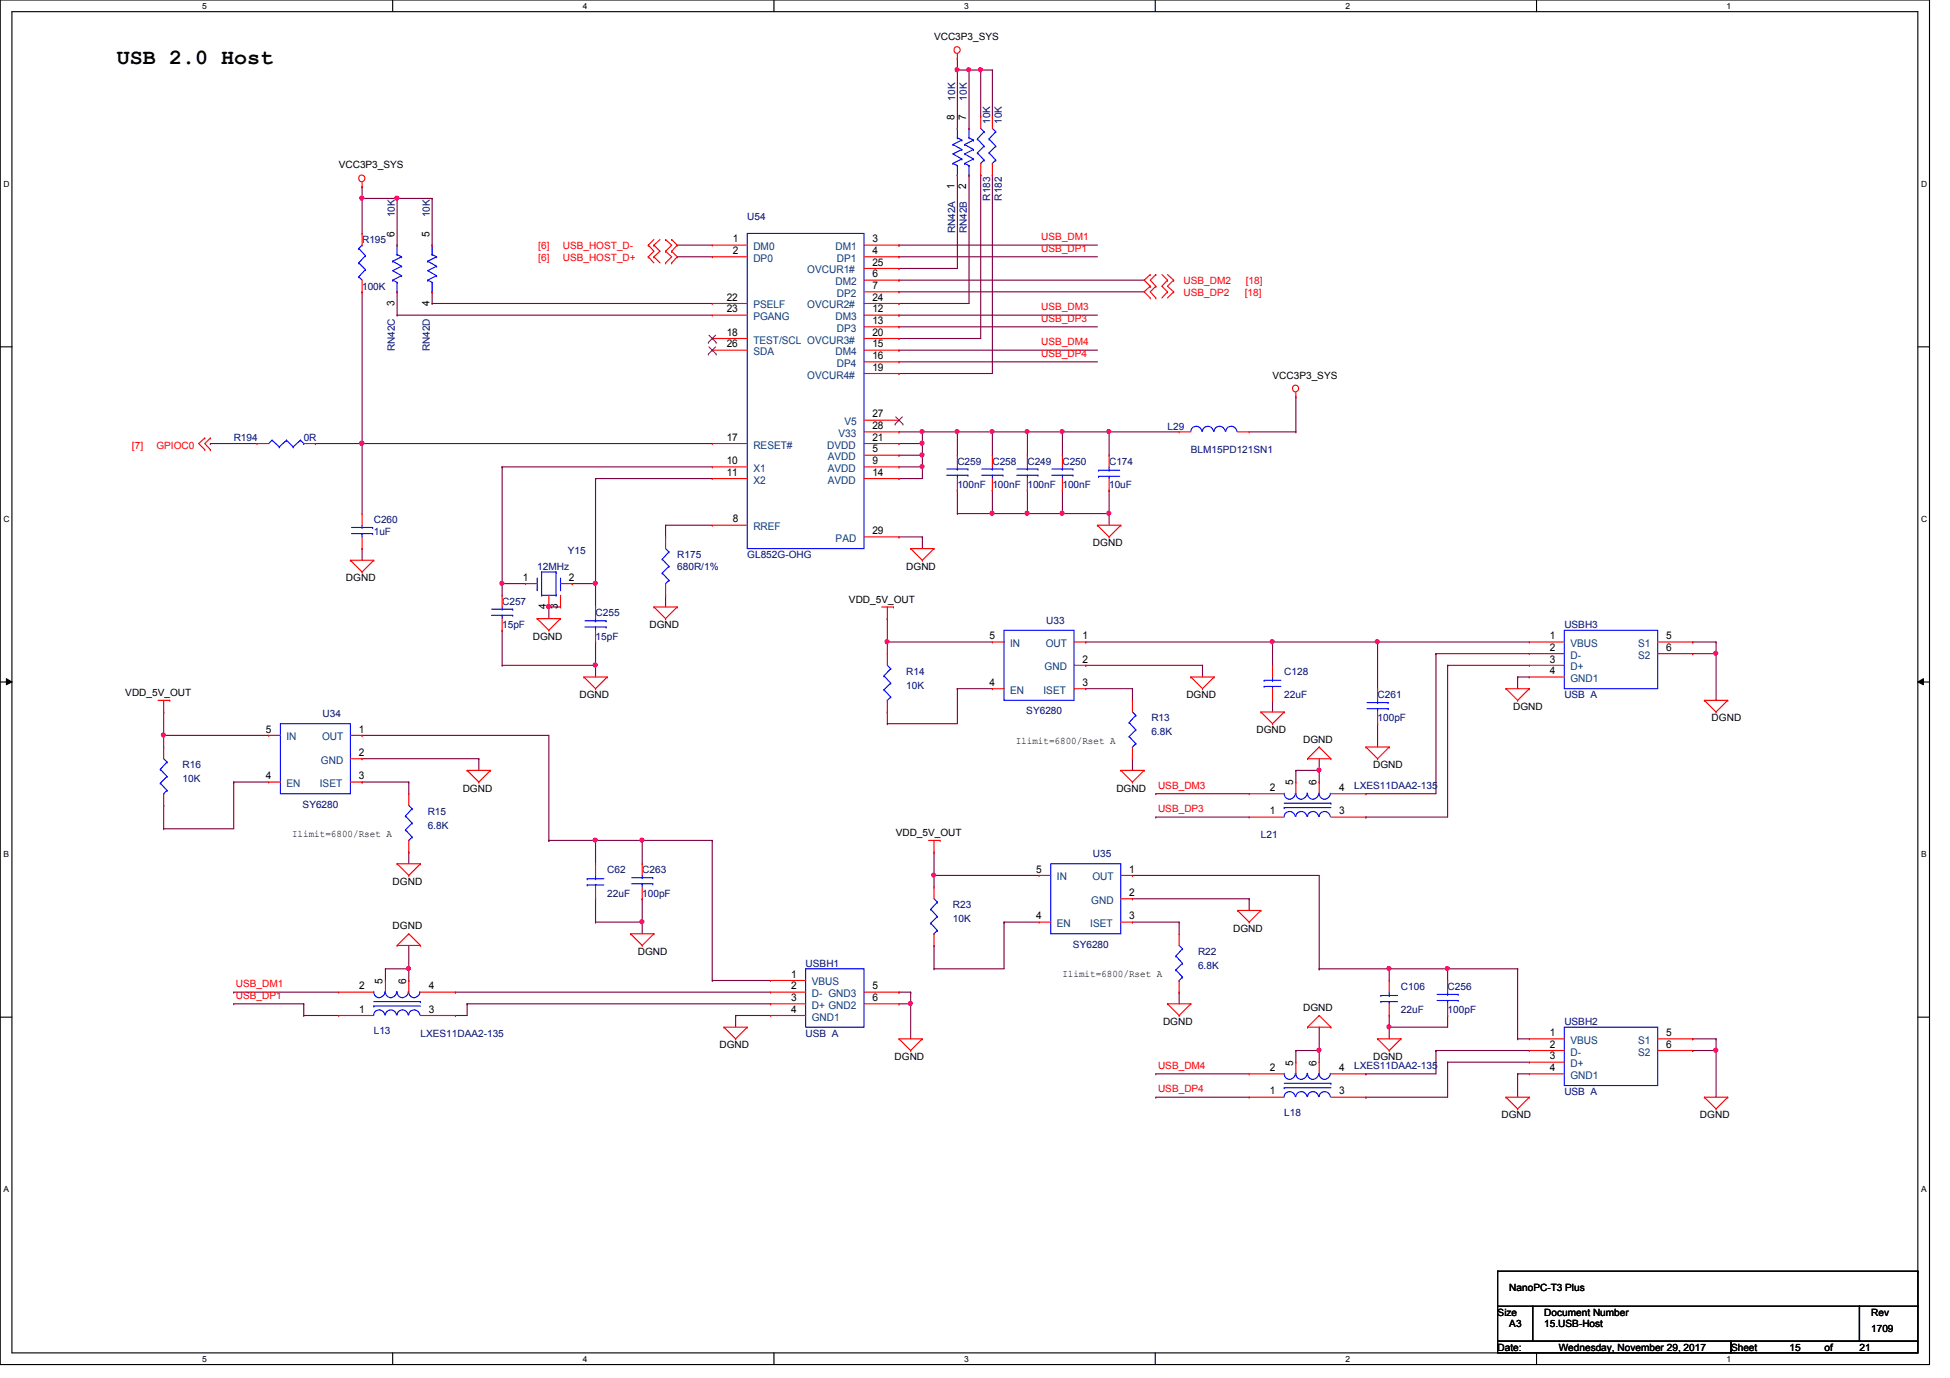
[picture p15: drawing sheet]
<svg xmlns="http://www.w3.org/2000/svg" width="297mm" height="210mm" viewBox="0 0 297 210" stroke-linecap="round" stroke-linejoin="round" font-family="sans-serif">
<defs><g id="words">
<text font-size="3.3" x="17.8" y="9.8">USB 2.0 Host</text>
<g font-size="1.6">
<text x="145.4" y="18.3" transform="rotate(-90 145.4 18.3)">8</text>
<text x="147.2" y="18.3" transform="rotate(-90 147.2 18.3)">7</text>
<text x="145.4" y="28.8" transform="rotate(-90 145.4 28.8)">1</text>
<text x="147.2" y="28.8" transform="rotate(-90 147.2 28.8)">2</text>
<text x="60.1" y="36.1" transform="rotate(-90 60.1 36.1)">6</text>
<text x="65.4" y="36.1" transform="rotate(-90 65.4 36.1)">5</text>
<text x="111.6" y="36.9">1</text>
<text x="111.6" y="38.7">2</text>
<text x="132.9" y="36.9">3</text>
<text x="132.9" y="38.7">4</text>
<text x="132.9" y="40.5">25</text>
<text x="60.1" y="46.6" transform="rotate(-90 60.1 46.6)">3</text>
<text x="65.4" y="46.6" transform="rotate(-90 65.4 46.6)">4</text>
<text x="110.7" y="45.8">22</text>
<text x="110.7" y="47.6">23</text>
<text x="132.9" y="42.2">6</text>
<text x="132.9" y="44">7</text>
<text x="132.9" y="47.6">12</text>
<text x="132.9" y="45.8">24</text>
<text x="110.7" y="51.1">18</text>
<text x="110.7" y="52.9">26</text>
<text x="132.9" y="49.4">13</text>
<text x="132.9" y="52.9">15</text>
<text x="132.9" y="51.1">20</text>
<text x="132.9" y="54.7">16</text>
<text x="132.9" y="56.5">19</text>
<text x="132.9" y="63.6">27</text>
<text x="132.9" y="65.4">28</text>
<text x="110.7" y="70.7">10</text>
<text x="110.7" y="67.1">17</text>
<text x="132.9" y="68.9">5</text>
<text x="132.9" y="70.7">9</text>
<text x="132.9" y="67.1">21</text>
<text x="110.7" y="72.5">11</text>
<text x="132.9" y="72.5">14</text>
<text x="111.6" y="79.6">8</text>
<text x="132.9" y="81.4">29</text>
<text x="79.6" y="88.5">1</text>
<text x="86.7" y="88.5">2</text>
<text x="83.2" y="92.8" transform="rotate(-90 83.2 92.8)">4</text>
<text x="85" y="92.8" transform="rotate(-90 85 92.8)">3</text>
<text x="150.7" y="97.4">5</text>
<text x="164.9" y="97.4">1</text>
<text x="164.9" y="100.9">2</text>
<text x="236.1" y="97.4">1</text>
<text x="236.1" y="99.1">2</text>
<text x="236.1" y="100.9">3</text>
<text x="253.8" y="97.4">5</text>
<text x="253.8" y="99.1">6</text>
<text x="150.7" y="104.5">4</text>
<text x="164.9" y="104.5">3</text>
<text x="236.1" y="102.7">4</text>
<text x="40.5" y="111.6">5</text>
<text x="54.6" y="111.6">1</text>
<text x="40.5" y="118.7">4</text>
<text x="54.6" y="115.1">2</text>
<text x="54.6" y="118.7">3</text>
<text x="197" y="119.6" transform="rotate(-90 197 119.6)">5</text>
<text x="200.5" y="119.6" transform="rotate(-90 200.5 119.6)">6</text>
<text x="193.4" y="124">1</text>
<text x="193.4" y="120.5">2</text>
<text x="204" y="124">3</text>
<text x="204" y="120.5">4</text>
<text x="157.9" y="132.9">5</text>
<text x="172" y="132.9">1</text>
<text x="172" y="136.5">2</text>
<text x="157.9" y="140">4</text>
<text x="172" y="140">3</text>
<text x="58.3" y="149.9" transform="rotate(-90 58.3 149.9)">5</text>
<text x="61.8" y="149.9" transform="rotate(-90 61.8 149.9)">6</text>
<text x="120.5" y="148.9">1</text>
<text x="54.7" y="154.3">1</text>
<text x="54.7" y="150.7">2</text>
<text x="65.3" y="154.3">3</text>
<text x="65.3" y="150.7">4</text>
<text x="120.5" y="150.7">2</text>
<text x="120.5" y="152.5">3</text>
<text x="120.5" y="154.3">4</text>
<text x="132.9" y="150.7">5</text>
<text x="132.9" y="152.5">6</text>
<text x="236.1" y="157.8">1</text>
<text x="236.1" y="159.6">2</text>
<text x="236.1" y="161.4">3</text>
<text x="253.8" y="157.8">5</text>
<text x="253.8" y="159.6">6</text>
<text x="193.4" y="166.7">1</text>
<text x="193.4" y="163.2">2</text>
<text x="197" y="162.3" transform="rotate(-90 197 162.3)">5</text>
<text x="200.5" y="162.3" transform="rotate(-90 200.5 162.3)">6</text>
<text x="204" y="166.7">3</text>
<text x="204" y="163.2">4</text>
<text x="236.1" y="163.2">4</text>
</g>
<g font-size="1.6" fill="#004080">
<text x="114.8" y="38.1">DM0</text>
<text x="114.8" y="39.9">DP0</text>
<text x="123" y="41.7">OVCUR1#</text>
<text x="127.3" y="38.1">DM1</text>
<text x="127.5" y="39.9">DP1</text>
<text x="114.8" y="47">PSELF</text>
<text x="123" y="47">OVCUR2#</text>
<text x="127.3" y="43.4">DM2</text>
<text x="127.5" y="45.2">DP2</text>
<text x="114.8" y="52.3">TEST/SCL OVCUR3#</text>
<text x="114.8" y="48.8">PGANG</text>
<text x="127.3" y="48.8">DM3</text>
<text x="127.5" y="50.5">DP3</text>
<text x="114.8" y="54.1">SDA</text>
<text x="123" y="57.7">OVCUR4#</text>
<text x="127.3" y="54.1">DM4</text>
<text x="127.5" y="55.9">DP4</text>
<text x="128.6" y="64.8">V5</text>
<text x="114.8" y="71.9">X1</text>
<text x="114.8" y="68.3">RESET#</text>
<text x="126" y="68.3">DVDD</text>
<text x="126.1" y="70.1">AVDD</text>
<text x="126.1" y="71.9">AVDD</text>
<text x="127.7" y="66.5">V33</text>
<text x="114.8" y="73.7">X2</text>
<text x="126.1" y="73.7">AVDD</text>
<text x="114.8" y="80.8">RREF</text>
<text x="127.3" y="82.6">PAD</text>
<text x="153.9" y="98.6">IN</text>
<text x="159.3" y="98.6">OUT</text>
<text x="239.2" y="98.6">VBUS</text>
<text x="239.2" y="100.3">D-</text>
<text x="249.6" y="98.6">S1</text>
<text x="249.6" y="100.3">S2</text>
<text x="153.9" y="105.7">EN</text>
<text x="159" y="105.7">ISET</text>
<text x="159.1" y="102.1">GND</text>
<text x="239.2" y="102.1">D+</text>
<text x="239.2" y="103.9">GND1</text>
<text x="43.6" y="112.8">IN</text>
<text x="49.1" y="112.8">OUT</text>
<text x="43.6" y="119.9">EN</text>
<text x="48.7" y="119.9">ISET</text>
<text x="48.9" y="116.3">GND</text>
<text x="161" y="134.1">IN</text>
<text x="166.2" y="137.7">GND</text>
<text x="166.4" y="134.1">OUT</text>
<text x="161" y="141.2">EN</text>
<text x="166.1" y="141.2">ISET</text>
<text x="123.7" y="150.1">VBUS</text>
<text x="123.7" y="151.9">D- GND3</text>
<text x="123.7" y="153.7">D+ GND2</text>
<text x="123.7" y="155.4">GND1</text>
<text x="239.2" y="159">VBUS</text>
<text x="239.2" y="160.8">D-</text>
<text x="249.6" y="159">S1</text>
<text x="249.6" y="160.8">S2</text>
<text x="239.2" y="162.6">D+</text>
<text x="239.2" y="164.3">GND1</text>
</g>
<g font-size="1.5">
<text x="142.3" y="6.1">VCC3P3_SYS</text>
<text x="51.6" y="25.7">VCC3P3_SYS</text>
<text x="193.8" y="57.7">VCC3P3_SYS</text>
<text x="166.5" y="83.2">DGND</text>
<text x="52.7" y="88.6">DGND</text>
<text x="138" y="86.8">DGND</text>
<text x="98.9" y="95.7">DGND</text>
<text x="129.3" y="91.8">VDD_5V_OUT</text>
<text x="81.1" y="97.5">DGND</text>
<text x="19.1" y="106">VDD_5V_OUT</text>
<text x="88.3" y="106.3">DGND</text>
<text x="180.7" y="106.3">DGND</text>
<text x="154.7" y="113.3">Ilimit=6800/Rset A</text>
<text x="191.4" y="111.7">DGND</text>
<text x="198.5" y="113.1">DGND</text>
<text x="230.5" y="108.1">DGND</text>
<text x="260.7" y="109.9">DGND</text>
<text x="209.2" y="117">DGND</text>
<text x="70.5" y="120.6">DGND</text>
<text x="170" y="120.6">DGND</text>
<text x="44.5" y="127.5">Ilimit=6800/Rset A</text>
<text x="136.4" y="127.3">VDD_5V_OUT</text>
<text x="59.8" y="134.8">DGND</text>
<text x="59.8" y="141.6">DGND</text>
<text x="187.8" y="141.9">DGND</text>
<text x="97.2" y="145.5">DGND</text>
<text x="161.8" y="148.8">Ilimit=6800/Rset A</text>
<text x="198.5" y="154">DGND</text>
<text x="109.6" y="159.7">DGND</text>
<text x="136.3" y="161.5">DGND</text>
<text x="177.2" y="156.1">DGND</text>
<text x="209.2" y="161.5">DGND</text>
<text x="228.7" y="170.3">DGND</text>
<text x="259" y="170.3">DGND</text>
<text x="229.9" y="196.7">NanoPC-T3 Plus</text>
<text x="228.1" y="200.4">Size</text>
<text x="229.9" y="202.2">A3</text>
<text x="235.2" y="200.4">Document Number</text>
<text x="235.2" y="202.2">15.USB-Host</text>
<text x="285" y="202.9">1709</text>
<text x="285" y="200.4">Rev</text>
<text x="228.1" y="205.7">Date:</text>
<text x="237.4" y="205.7">Wednesday, November 29, 2017</text>
<text x="263.7" y="205.7">Sheet</text>
<text x="272.6" y="205.7">15</text>
<text x="277.9" y="205.7">of</text>
<text x="283.2" y="205.7">21</text>
</g>
<g font-size="1.5" fill="#000080">
<text x="145.5" y="15.3" transform="rotate(-90 145.5 15.3)">10K</text>
<text x="147.3" y="15.3" transform="rotate(-90 147.3 15.3)">10K</text>
<text x="150.8" y="18.9" transform="rotate(-90 150.8 18.9)">10K</text>
<text x="152.6" y="18.9" transform="rotate(-90 152.6 18.9)">10K</text>
<text x="60.2" y="33.1" transform="rotate(-90 60.2 33.1)">10K</text>
<text x="65.5" y="33.1" transform="rotate(-90 65.5 33.1)">10K</text>
<text x="113.8" y="33.4">U54</text>
<text x="145.5" y="35.6" transform="rotate(-90 145.5 35.6)">RN42A</text>
<text x="147.3" y="35.6" transform="rotate(-90 147.3 35.6)">RN42B</text>
<text x="150.8" y="30.6" transform="rotate(-90 150.8 30.6)">R183</text>
<text x="152.6" y="30.6" transform="rotate(-90 152.6 30.6)">R182</text>
<text x="55.2" y="37">R195</text>
<text x="55.2" y="44.1">100K</text>
<text x="60.2" y="53.5" transform="rotate(-90 60.2 53.5)">RN42C</text>
<text x="65.5" y="53.5" transform="rotate(-90 65.5 53.5)">RN42D</text>
<text x="177.8" y="65.4">L29</text>
<text x="35.6" y="67.2">R194</text>
<text x="46.3" y="67.2">0R</text>
<text x="145.8" y="70.8">C259</text>
<text x="151.2" y="70.8">C258</text>
<text x="156.5" y="70.8">C249</text>
<text x="161.8" y="70.8">C250</text>
<text x="168.9" y="70.8">C174</text>
<text x="181.4" y="69">BLM15PD121SN1</text>
<text x="145.8" y="74.3">100nF 100nF 100nF 100nF</text>
<text x="168.9" y="74.3">10uF</text>
<text x="56.9" y="79.7">C260</text>
<text x="56.9" y="81.4">1uF</text>
<text x="81.8" y="86.8">12MHz</text>
<text x="86.5" y="84.3">Y15</text>
<text x="103.2" y="85">R175</text>
<text x="103.2" y="86.8">680R/1%</text>
<text x="113.8" y="85">GL852G-OHG</text>
<text x="76.5" y="92.1">C257</text>
<text x="76.5" y="95.7">15pF</text>
<text x="90.7" y="93.9">C255</text>
<text x="159.4" y="95">U33</text>
<text x="238.3" y="95.7">USBH3</text>
<text x="90.7" y="97.5">15pF</text>
<text x="138" y="102.8">R14</text>
<text x="138" y="104.9">10K</text>
<text x="195.6" y="102.8">C128</text>
<text x="195.6" y="106.3">22uF</text>
<text x="209.8" y="106.3">C261</text>
<text x="238.3" y="106.3">USB A</text>
<text x="49.1" y="109.2">U34</text>
<text x="156.3" y="108.8">SY6280</text>
<text x="175.4" y="109.9">R13</text>
<text x="175.4" y="112">6.8K</text>
<text x="209.8" y="109.9">100pF</text>
<text x="27.8" y="117">R16</text>
<text x="27.8" y="119.1">10K</text>
<text x="46.1" y="123">SY6280</text>
<text x="65.1" y="124.1">R15</text>
<text x="206.3" y="120.2">LXES11DAA2-135</text>
<text x="65.1" y="126.2">6.8K</text>
<text x="166.5" y="130.6">U35</text>
<text x="192.1" y="127.7">L21</text>
<text x="92.5" y="133">C62</text>
<text x="92.5" y="136.6">22uF</text>
<text x="97.8" y="133">C263</text>
<text x="97.8" y="136.6">100pF</text>
<text x="145.2" y="138.3">R23</text>
<text x="145.2" y="140.5">10K</text>
<text x="122.7" y="147.2">USBH1</text>
<text x="163.4" y="144.4">SY6280</text>
<text x="182.5" y="145.5">R22</text>
<text x="182.5" y="147.6">6.8K</text>
<text x="213.4" y="150.8">C106</text>
<text x="213.4" y="154.3">22uF</text>
<text x="220.5" y="150.8">C256</text>
<text x="220.5" y="154.3">100pF</text>
<text x="56.9" y="157.6">L13</text>
<text x="64" y="157.9">LXES11DAA2-135</text>
<text x="122.7" y="157.9">USB A</text>
<text x="238.3" y="156.1">USBH2</text>
<text x="206.3" y="162.9">LXES11DAA2-135</text>
<text x="238.3" y="166.8">USB A</text>
<text x="195.6" y="170">L18</text>
</g>
<g font-size="1.5" fill="#f00">
<text x="82" y="37.9">[6]</text>
<text x="82" y="39.7">[6]</text>
<text x="85.7" y="37.9">USB_HOST_D-</text>
<text x="85.7" y="39.7">USB_HOST_D+</text>
<text x="158.6" y="36.6">USB_DM1</text>
<text x="158.6" y="38.4">USB_DP1</text>
<text x="158.6" y="47.2">USB_DM3</text>
<text x="180.3" y="43.3">USB_DM2</text>
<text x="180.3" y="45">USB_DP2</text>
<text x="189.6" y="45">[18]</text>
<text x="189.8" y="43.3">[18]</text>
<text x="158.6" y="49">USB_DP3</text>
<text x="158.6" y="52.6">USB_DM4</text>
<text x="158.6" y="54.4">USB_DP4</text>
<text x="20.1" y="68.3">[7]</text>
<text x="23.8" y="68.3">GPIOC0</text>
<text x="176.4" y="120.1">USB_DM3</text>
<text x="176.4" y="123.7">USB_DP3</text>
<text x="35.9" y="150.4">USB_DM1</text>
<text x="35.9" y="152.1">USB_DP1</text>
<text x="176.4" y="166.4">USB_DP4</text>
<text x="176.4" y="162.8">USB_DM4</text>
</g>
<g font-size="1.3">
<text x="30.8" y="1.4">5</text>
<text x="88.8" y="1.4">4</text>
<text x="146.9" y="1.4">3</text>
<text x="204.9" y="1.4">2</text>
<text x="263" y="1.4">1</text>
<text x=".5" y="28.4">D</text>
<text x="292.6" y="28.4">D</text>
<text x=".5" y="79.5">C</text>
<text x="292.6" y="79.5">C</text>
<text x=".5" y="130.6">B</text>
<text x="292.6" y="130.6">B</text>
<text x=".5" y="181.6">A</text>
<text x="292.6" y="181.6">A</text>
<text x="30.8" y="207.5">5</text>
<text x="88.8" y="207.5">4</text>
<text x="146.9" y="207.5">3</text>
<text x="204.9" y="207.5">2</text>
<text x="263" y="207.5">1</text>
</g>
</g></defs>
<path d="M0 0h293.9v207.9h-293.9zM1.8 1.8h290.3v204.3h-290.3z" fill="none" stroke="#000" stroke-width=".17"/>
<g fill="#fff">
<path d="M30.8 .3h.7v1.4h-.7z"/>
<path d="M30.8 206.3h.7v1.5h-.7z"/>
</g>
<path d="M59.8 0v1.8M59.8 206.1v1.8" fill="none" stroke="#000" stroke-width=".17"/>
<g fill="#fff">
<path d="M88.8 .3h.6v1.4h-.6z"/>
<path d="M88.8 206.3h.6v1.5h-.6z"/>
</g>
<path d="M117.9 0v1.8M117.9 206.1v1.8" fill="none" stroke="#000" stroke-width=".17"/>
<g fill="#fff">
<path d="M146.9 .3h.6v1.4h-.6z"/>
<path d="M146.9 206.3h.6v1.5h-.6z"/>
</g>
<path d="M176 0v1.8M176 206.1v1.8" fill="none" stroke="#000" stroke-width=".17"/>
<g fill="#fff">
<path d="M204.9 .3h.7v1.4h-.7z"/>
<path d="M204.9 206.3h.7v1.5h-.7z"/>
</g>
<path d="M234.1 0v1.8M234.1 206.1v1.8" fill="none" stroke="#000" stroke-width=".17"/>
<g fill="#fff">
<path d="M263 .3h.7v1.4h-.7z"/>
<path d="M263 206.3h.7v1.5h-.7z"/>
<path d="M.5 27.3h1v1.4h-1z"/>
<path d="M292.6 27.3h1v1.4h-1z"/>
<path d="M.5 78.3h1v1.5h-1z"/>
<path d="M292.6 78.3h1v1.5h-1z"/>
</g>
<path d="M0 52.8h1.8M292.1 52.8h1.8" fill="none" stroke="#000" stroke-width=".17"/>
<g fill="#fff">
<path d="M.5 129.4h.9v1.4h-.9z"/>
<path d="M292.6 129.4h.9v1.4h-.9z"/>
</g>
<path d="M0 103.9h1.8M292.1 103.9h1.8" fill="none" stroke="#000" stroke-width=".17"/>
<path d="M1 103.4l.8 .5-.8 .4zM292.1 103.9l.9-.5v.9z" fill="#000"/>
<path d="M1 103.4l.8 .5-.8 .4zM292.1 103.9l.9-.5v.9z" fill="none" stroke="#000" stroke-width=".15"/>
<g fill="#fff">
<path d="M.5 180.4h.8v1.5h-.8z"/>
<path d="M292.6 180.4h.8v1.5h-.8z"/>
</g>
<path d="M0 154.9h1.8M292.1 154.9h1.8" fill="none" stroke="#000" stroke-width=".17"/>
<g fill="none" stroke="#800040" stroke-width=".17">
<path d="M55.2 28.4h.1M55.2 28.4v1.8M60.5 30.2h.1M60.5 30.2h5.3M60.5 30.2v7.1M65.8 30.2h.1M65.8 30.2v7.1M60.5 48h.1M60.5 44.4h.1M60.5 44.4v3.6M60.5 48h48M65.8 46.2h.1"/>
<path d="M65.8 44.4h.1M65.8 44.4v1.8M65.8 46.2h42.7M76.5 71.1h.1M76.5 71.1h32M76.5 71.1v17.8M83.6 92.5h.1M83.6 92.5h1.8M101.4 90.7h.1M101.4 80h.1M101.4 80v1.8M101.4 90.7v1.8"/>
<path d="M101.4 80h7.1"/>
</g>
<circle cx="76.4" cy="88.8" r=".31" fill="#f0f"/>
<circle cx="76.4" cy="88.8" r=".31" fill="none" stroke="#f0f" stroke-width=".17"/>
<path d="M83.6 92.5h.1M83.6 92.5v1.7" fill="none" stroke="#800040" stroke-width=".17"/>
<circle cx="83.6" cy="92.4" r=".31" fill="#f0f"/>
<circle cx="83.6" cy="92.4" r=".31" fill="none" stroke="#f0f" stroke-width=".17"/>
<path d="M140.5 65.8h.1M140.5 65.8v1.8" fill="none" stroke="#800040" stroke-width=".17"/>
<circle cx="140.4" cy="67.5" r=".31" fill="#f0f"/>
<circle cx="140.4" cy="67.5" r=".31" fill="none" stroke="#f0f" stroke-width=".17"/>
<circle cx="140.4" cy="65.7" r=".31" fill="#f0f"/>
<circle cx="140.4" cy="65.7" r=".31" fill="none" stroke="#f0f" stroke-width=".17"/>
<path d="M136.9 67.6h.1M136.9 65.8h.1M136.9 67.6h3.6M136.9 65.8h3.6M156.5 65.8h.1M156.5 65.8v3.5M76.5 88.9h.1M76.5 88.9h3.5" fill="none" stroke="#800040" stroke-width=".17"/>
<circle cx="156.4" cy="65.7" r=".31" fill="#f0f"/>
<circle cx="156.4" cy="65.7" r=".31" fill="none" stroke="#f0f" stroke-width=".17"/>
<path d="M156.5 65.8h.1M156.5 65.8h5.3M161.8 74.7h.1M161.8 74.7v3.5M168.9 78.2h.1M168.9 78.2v1.8" fill="none" stroke="#800040" stroke-width=".17"/>
<circle cx="168.9" cy="78.2" r=".31" fill="#f0f"/>
<circle cx="168.9" cy="78.2" r=".31" fill="none" stroke="#f0f" stroke-width=".17"/>
<path d="M151.2 65.8h.1M151.2 65.8h5.3M161.8 65.8h.1M161.8 65.8v3.5" fill="none" stroke="#800040" stroke-width=".17"/>
<circle cx="161.8" cy="65.7" r=".31" fill="#f0f"/>
<circle cx="161.8" cy="65.7" r=".31" fill="none" stroke="#f0f" stroke-width=".17"/>
<g fill="none" stroke="#800040" stroke-width=".17">
<path d="M156.5 74.7h.1M156.5 74.7v3.5M76.5 88.9h.1M76.5 96h.1M76.5 88.9v1.8M76.5 96v5.3M90.7 88.9h.1M90.7 88.9v3.6M136.9 81.8h.1M136.9 81.8h3.6M140.5 81.8h.1M140.5 81.8v1.8"/>
<path d="M90.7 101.3h.1M90.7 101.3v1.8"/>
</g>
<circle cx="90.7" cy="101.3" r=".31" fill="#f0f"/>
<circle cx="90.7" cy="101.3" r=".31" fill="none" stroke="#f0f" stroke-width=".17"/>
<g fill="none" stroke="#800040" stroke-width=".17">
<path d="M136.9 37.3h.1M136.9 39.1h.1M136.9 37.3h30.3M136.9 39.1h30.3M136.9 48h.1M136.9 49.8h.1M136.9 53.3h.1M136.9 55.1h.1M136.9 42.7h.1M136.9 44.4h.1M136.9 48h30.3M136.9 49.8h30.3"/>
<path d="M136.9 53.3h30.3M136.9 55.1h30.3M136.9 42.7h37.4M136.9 44.4h37.4M145.8 65.8h.1M145.8 78.2h.1M145.8 65.8v3.5M145.8 78.2h5.4"/>
</g>
<circle cx="151.1" cy="78.2" r=".31" fill="#f0f"/>
<circle cx="151.1" cy="78.2" r=".31" fill="none" stroke="#f0f" stroke-width=".17"/>
<path d="M145.8 74.7h.1M145.8 74.7v3.5M151.2 78.2h.1M151.2 74.7h.1M151.2 78.2h5.3M151.2 74.7v3.5M161.8 78.2h.1M161.8 78.2h7.1" fill="none" stroke="#800040" stroke-width=".17"/>
<circle cx="161.8" cy="78.2" r=".31" fill="#f0f"/>
<circle cx="161.8" cy="78.2" r=".31" fill="none" stroke="#f0f" stroke-width=".17"/>
<path d="M140.5 65.8h.1M140.5 65.8h10.7M145.8 65.8h.1M151.2 65.8h.1M151.2 65.8v3.5" fill="none" stroke="#800040" stroke-width=".17"/>
<circle cx="151.1" cy="65.7" r=".31" fill="#f0f"/>
<circle cx="151.1" cy="65.7" r=".31" fill="none" stroke="#f0f" stroke-width=".17"/>
<circle cx="145.8" cy="65.7" r=".31" fill="#f0f"/>
<circle cx="145.8" cy="65.7" r=".31" fill="none" stroke="#f0f" stroke-width=".17"/>
<path d="M136.9 72.9h.1M136.9 71.1h.1M136.9 71.1h3.6M140.5 71.1h.1M140.5 69.3h.1M140.5 69.3v3.6h-3.6" fill="none" stroke="#800040" stroke-width=".17"/>
<circle cx="140.4" cy="71.1" r=".31" fill="#f0f"/>
<circle cx="140.4" cy="71.1" r=".31" fill="none" stroke="#f0f" stroke-width=".17"/>
<circle cx="140.4" cy="69.3" r=".31" fill="#f0f"/>
<circle cx="140.4" cy="69.3" r=".31" fill="none" stroke="#f0f" stroke-width=".17"/>
<path d="M136.9 69.3h.1M140.5 67.6h.1M140.5 67.6v1.7h-3.6M161.8 65.8h.1M161.8 65.8h7.1" fill="none" stroke="#800040" stroke-width=".17"/>
<circle cx="168.9" cy="65.7" r=".31" fill="#f0f"/>
<circle cx="168.9" cy="65.7" r=".31" fill="none" stroke="#f0f" stroke-width=".17"/>
<path d="M156.5 78.2h.1M156.5 78.2h5.3" fill="none" stroke="#800040" stroke-width=".17"/>
<circle cx="156.4" cy="78.2" r=".31" fill="#f0f"/>
<circle cx="156.4" cy="78.2" r=".31" fill="none" stroke="#f0f" stroke-width=".17"/>
<path d="M55.2 30.2h.1M55.2 30.2v5.4M55.2 30.2h5.3M168.9 74.7h.1M168.9 65.8h.1M168.9 65.8v3.5M168.9 74.7v3.5" fill="none" stroke="#800040" stroke-width=".17"/>
<circle cx="60.4" cy="30.2" r=".31" fill="#f0f"/>
<circle cx="60.4" cy="30.2" r=".31" fill="none" stroke="#f0f" stroke-width=".17"/>
<circle cx="55.1" cy="30.2" r=".31" fill="#f0f"/>
<circle cx="55.1" cy="30.2" r=".31" fill="none" stroke="#f0f" stroke-width=".17"/>
<g fill="none" stroke="#800040" stroke-width=".17">
<path d="M145.8 10.7h.1M145.8 10.7v8.9M147.6 10.7h.1M147.6 10.7v8.9M149.4 10.7h.1M149.4 10.7h1.8M145.8 26.7h.1M145.8 26.7v14.2h-8.9M147.6 26.7h.1M147.6 26.7v19.5h-10.7M149.4 26.7h.1M149.4 26.7v24.9h-12.5"/>
<path d="M151.2 26.7h.1M151.2 26.7v30.2h-14.3M136.9 40.9h.1M136.9 46.2h.1M136.9 51.6h.1M136.9 56.9h.1M55.2 83.6h.1M55.2 83.6v1.7M108.5 128h.1M108.5 128v21.4M69.4 151.1h.1M69.4 151.1h48"/>
<path d="M71.2 152.9h.1M71.2 152.9h46.2M108.5 149.4h.1M108.5 149.4h8.9M112.1 154.7h.1M112.1 154.7h5.3M112.1 154.7v1.8"/>
</g>
<circle cx="145.8" cy="10.6" r=".31" fill="#f0f"/>
<circle cx="145.8" cy="10.6" r=".31" fill="none" stroke="#f0f" stroke-width=".17"/>
<path d="M145.8 10.7h.1M145.8 10.7h1.8M149.4 10.7h.1M149.4 10.7v7.1M151.2 10.7h.1M151.2 10.7v7.1M90.7 72.9h.1M90.7 72.9h17.8M90.7 97.8h.1M90.7 97.8v3.5M97.8 128h.1M97.8 128h10.7" fill="none" stroke="#800040" stroke-width=".17"/>
<circle cx="97.8" cy="128" r=".31" fill="#f0f"/>
<circle cx="97.8" cy="128" r=".31" fill="none" stroke="#f0f" stroke-width=".17"/>
<path d="M90.7 72.9h.1M90.7 72.9v16h-3.5M87.2 88.9h.1M76.5 101.3h.1M76.5 101.3h14.2M90.7 128h.1M90.7 128v3.6" fill="none" stroke="#800040" stroke-width=".17"/>
<circle cx="90.7" cy="88.8" r=".31" fill="#f0f"/>
<circle cx="90.7" cy="88.8" r=".31" fill="none" stroke="#f0f" stroke-width=".17"/>
<path d="M145.8 8.9h.1M145.8 8.9v1.8M147.6 10.7h.1M147.6 10.7h1.8" fill="none" stroke="#800040" stroke-width=".17"/>
<circle cx="149.3" cy="10.6" r=".31" fill="#f0f"/>
<circle cx="149.3" cy="10.6" r=".31" fill="none" stroke="#f0f" stroke-width=".17"/>
<circle cx="147.6" cy="10.6" r=".31" fill="#f0f"/>
<circle cx="147.6" cy="10.6" r=".31" fill="none" stroke="#f0f" stroke-width=".17"/>
<path d="M83.6 128h.1M83.6 128h7.1M90.7 136.9h.1M90.7 136.9v3.6M35.6 151.1h.1M35.6 151.1h16" fill="none" stroke="#800040" stroke-width=".17"/>
<circle cx="90.7" cy="128" r=".31" fill="#f0f"/>
<circle cx="90.7" cy="128" r=".31" fill="none" stroke="#f0f" stroke-width=".17"/>
<path d="M209.8 97.8h.1M209.8 97.8h23.2" fill="none" stroke="#800040" stroke-width=".17"/>
<circle cx="209.8" cy="97.7" r=".31" fill="#f0f"/>
<circle cx="209.8" cy="97.7" r=".31" fill="none" stroke="#f0f" stroke-width=".17"/>
<path d="M193.8 97.8h.1M193.8 97.8v3.5" fill="none" stroke="#800040" stroke-width=".17"/>
<circle cx="193.8" cy="97.7" r=".31" fill="#f0f"/>
<circle cx="193.8" cy="97.7" r=".31" fill="none" stroke="#f0f" stroke-width=".17"/>
<path d="M32 67.6h.1M32 67.6h7.2M48 67.6h.1M48 67.6h7.2M55.2 67.6h.1M55.2 67.6v10.6M165.4 97.8h.1M165.4 97.8h28.4M193.8 106.7h.1M193.8 106.7v1.8" fill="none" stroke="#800040" stroke-width=".17"/>
<circle cx="55.1" cy="67.5" r=".31" fill="#f0f"/>
<circle cx="55.1" cy="67.5" r=".31" fill="none" stroke="#f0f" stroke-width=".17"/>
<g fill="none" stroke="#800040" stroke-width=".17">
<path d="M55.2 67.6h.1M55.2 67.6h53.3M193.8 97.8h.1M193.8 97.8h16M209.8 97.8h.1M209.8 97.8v7.1M220.5 101.3h.1M220.5 101.3v23.2M97.8 128h.1M97.8 128v3.6M176.1 120.9h.1M176.1 124.5h.1"/>
<path d="M176.1 120.9h14.2M176.1 124.5h14.2M35.6 152.9h.1M35.6 152.9h10.7M46.3 154.7h.1M46.3 152.9h.1M46.3 154.7h5.3M46.3 152.9v1.8M69.4 154.7h.1M71.2 152.9h.1M71.2 152.9v1.8h-1.8M97.8 140.5h.1"/>
<path d="M97.8 140.5v1.7M176.1 167.1h.1M176.1 163.6h.1M176.1 167.1h14.2M176.1 163.6h14.2"/>
</g>
<circle cx="97.8" cy="140.4" r=".31" fill="#f0f"/>
<circle cx="97.8" cy="140.4" r=".31" fill="none" stroke="#f0f" stroke-width=".17"/>
<g fill="none" stroke="#800040" stroke-width=".17">
<path d="M209.8 110.2h.1M209.8 110.2v3.6M90.7 128h.1M90.7 128h7.1M208.1 124.5h.1M208.1 124.5h12.4M136.9 151.1h.1M136.9 152.9h.1M136.9 151.1h1.8M136.9 152.9h1.8M138.7 151.1h.1M138.7 152.9h.1"/>
<path d="M138.7 151.1v7.1"/>
</g>
<circle cx="138.7" cy="152.9" r=".31" fill="#f0f"/>
<circle cx="138.7" cy="152.9" r=".31" fill="none" stroke="#f0f" stroke-width=".17"/>
<g fill="none" stroke="#800040" stroke-width=".17">
<path d="M103.2 37.3h.1M103.2 39.1h.1M103.2 37.3h5.3M103.2 39.1h5.3M218.7 99.6h.1M218.7 99.6h14.3M218.7 99.6v21.3h-10.6M257.8 97.8h.1M257.8 99.6h.1M257.8 99.6h3.6M257.8 97.8h3.6M261.4 97.8h.1"/>
<path d="M261.4 99.6h.1M261.4 97.8v8.9M220.5 101.3h.1M220.5 101.3h12.5M231.2 103.1h.1M231.2 103.1h1.8M231.2 103.1v1.8M208.1 120.9h.1"/>
</g>
<circle cx="261.4" cy="99.5" r=".31" fill="#f0f"/>
<circle cx="261.4" cy="99.5" r=".31" fill="none" stroke="#f0f" stroke-width=".17"/>
<path d="M211.6 156.5h.1M211.6 156.5v1.7M208.1 163.6h.1M208.1 167.1h.1M218.7 160h.1M218.7 160v3.6h-10.6M218.7 160h14.3M220.5 161.8h.1M220.5 161.8h12.5M220.5 161.8v5.3h-12.4" fill="none" stroke="#800040" stroke-width=".17"/>
<circle cx="211.6" cy="156.4" r=".31" fill="#f0f"/>
<circle cx="211.6" cy="156.4" r=".31" fill="none" stroke="#f0f" stroke-width=".17"/>
<path d="M211.6 156.5h.1M211.6 147.6h.1M211.6 147.6v1.8M220.5 154.7h.1M220.5 154.7v1.8h-8.9" fill="none" stroke="#800040" stroke-width=".17"/>
<circle cx="211.6" cy="147.5" r=".31" fill="#f0f"/>
<circle cx="211.6" cy="147.5" r=".31" fill="none" stroke="#f0f" stroke-width=".17"/>
<path d="M211.6 147.6h.1M211.6 147.6h8.9" fill="none" stroke="#800040" stroke-width=".17"/>
<circle cx="220.5" cy="147.5" r=".31" fill="#f0f"/>
<circle cx="220.5" cy="147.5" r=".31" fill="none" stroke="#f0f" stroke-width=".17"/>
<g fill="none" stroke="#800040" stroke-width=".17">
<path d="M220.5 147.6h.1M220.5 147.6v1.8M220.5 147.6h10.7M231.2 147.6h.1M231.2 158.2h.1M231.2 147.6v10.6M231.2 158.2h1.8M257.8 158.2h.1M257.8 158.2h3.6M231.2 163.6h.1M231.2 163.6v3.5M231.2 163.6h1.8"/>
<path d="M257.8 160h.1M257.8 160h3.6M261.4 160h.1M261.4 160v7.1"/>
</g>
<circle cx="261.4" cy="160" r=".31" fill="#f0f"/>
<circle cx="261.4" cy="160" r=".31" fill="none" stroke="#f0f" stroke-width=".17"/>
<path d="M55.2 44.4h.1M55.2 44.4v23.2M168.9 65.8h.1M168.9 65.8h10.7M190.3 65.8h7.1M197.4 65.8h.1M197.4 60.5h.1M197.4 60.5v5.3M97.8 136.9h.1M97.8 136.9v3.6h-7.1M90.7 140.5h.1" fill="none" stroke="#800040" stroke-width=".17"/>
<circle cx="55.1" cy="67.5" r=".31" fill="#f0f"/>
<circle cx="55.1" cy="67.5" r=".31" fill="none" stroke="#f0f" stroke-width=".17"/>
<path d="M62.3 147.6h.1M62.3 144v3.6M201 147.6h.1M201 147.6h10.6M211.6 154.7h.1M211.6 154.7v1.8M261.4 158.2h.1M261.4 158.2v1.8" fill="none" stroke="#800040" stroke-width=".17"/>
<circle cx="62.2" cy="147.5" r=".31" fill="#f0f"/>
<circle cx="62.2" cy="147.5" r=".31" fill="none" stroke="#f0f" stroke-width=".17"/>
<path d="M201 117.3h.1M201 115.6v1.7M58.7 147.6h.1M58.7 147.6v1.8M58.7 147.6h3.6M62.3 147.6h.1M62.3 149.4h.1M62.3 147.6v1.8" fill="none" stroke="#800040" stroke-width=".17"/>
<circle cx="200.9" cy="117.3" r=".31" fill="#f0f"/>
<circle cx="200.9" cy="117.3" r=".31" fill="none" stroke="#f0f" stroke-width=".17"/>
<path d="M197.4 117.3h.1M197.4 117.3v1.8M197.4 117.3h3.6M201 117.3h.1M201 119.1h.1M201 117.3v1.8M201 160h.1M201 160v1.8" fill="none" stroke="#800040" stroke-width=".17"/>
<circle cx="200.9" cy="160" r=".31" fill="#f0f"/>
<circle cx="200.9" cy="160" r=".31" fill="none" stroke="#f0f" stroke-width=".17"/>
<g fill="none" stroke="#800040" stroke-width=".17">
<path d="M135.2 97.8h.1M135.2 97.8v1.8M135.2 97.8h16M135.2 110.2h.1M135.2 108.5h.1M135.2 108.5v1.7M145.8 104.9h.1M145.8 104.9h5.4M145.8 104.9v5.3h-10.6M165.4 104.9h.1M165.4 101.3h.1M165.4 104.9h7.1"/>
<path d="M165.4 101.3h17.8M172.5 104.9h.1M172.5 115.6h.1M172.5 104.9v1.8M172.5 115.6v1.7M201 156.5h.1M201 156.5v3.5M197.4 160h.1M197.4 160v1.8M197.4 160h3.6M201 160h.1"/>
</g>
<circle cx="135.1" cy="97.7" r=".31" fill="#f0f"/>
<circle cx="135.1" cy="97.7" r=".31" fill="none" stroke="#f0f" stroke-width=".17"/>
<g fill="none" stroke="#800040" stroke-width=".17">
<path d="M135.2 94.2h.1M135.2 94.2v3.6M24.9 112h.1M24.9 112h16M24.9 112v1.8M35.6 119.1h.1M35.6 119.1h5.3M35.6 119.1v7.1h-10.7M55.2 112h.1M55.2 119.1h.1M55.2 112h28.4M55.2 119.1h7.1"/>
<path d="M62.3 119.1h.1M62.3 119.1v1.8M183.2 101.3h.1M183.2 101.3v1.8M24.9 122.7h.1M24.9 126.2h.1M24.9 122.7v3.5M62.3 129.8h.1M62.3 129.8v1.8"/>
</g>
<circle cx="24.9" cy="112" r=".31" fill="#f0f"/>
<circle cx="24.9" cy="112" r=".31" fill="none" stroke="#f0f" stroke-width=".17"/>
<g fill="none" stroke="#800040" stroke-width=".17">
<path d="M24.9 108.5h.1M24.9 108.5v3.5M55.2 115.6h.1M55.2 115.6h17.7M72.9 115.6h.1M72.9 115.6v1.7M83.6 112v16M83.6 128h.1M142.3 133.3h.1M142.3 133.3h16M142.3 133.3v1.8M172.5 133.3h.1"/>
<path d="M172.5 133.3h28.5M142.3 144h.1M142.3 147.6h.1M142.3 144v3.6M152.9 140.5h.1M152.9 140.5h5.4M152.9 140.5v7.1h-10.6M172.5 140.5h.1M172.5 140.5h7.1M179.6 151.1h.1M179.6 140.5h.1M179.6 140.5v1.7"/>
<path d="M179.6 151.1v1.8"/>
</g>
<circle cx="142.2" cy="133.3" r=".31" fill="#f0f"/>
<circle cx="142.2" cy="133.3" r=".31" fill="none" stroke="#f0f" stroke-width=".17"/>
<path d="M142.3 129.8h.1M142.3 129.8v3.5M172.5 136.9h.1M172.5 136.9h17.8M190.3 136.9h.1M190.3 136.9v1.8M201 133.3v14.3M201 147.6h.1" fill="none" stroke="#800040" stroke-width=".17"/>
<g fill="none" stroke="#f00" stroke-width=".17">
<path d="M145.8 8.9h.1M145.8 19.6h.1M145.8 8.2v.7M147.6 19.6h.1M149.4 17.8h.1M149.4 17.8v1.8M151.2 17.8h.1M151.2 17.8v1.8M55.2 28.4h.1M55.2 35.6h.1M55.2 27.8v.6M55.2 35.6v1.7"/>
<path d="M60.5 37.3h.1M65.8 37.3h.1M98.8 37.3h.1M98.8 39.1h.1M98.8 37.3l.8 1-.8 .8M98.8 39.1l.8 .9M99.6 37.3h.1M99.6 39.1h.1M99.6 37.3l.9 1-.9 .8M99.6 36.5l-.8 .8M99.6 39.1l.9 .9M100.5 36.5l-.9 .8"/>
<path d="M101.4 38.3h.1M101.4 36.5h.1M101.4 36.5l.9 .8-.9 1M101.4 38.3l.9 .8-.9 .9M102.3 36.5h.1M102.3 38.3h.1M102.3 36.5l.9 .8-.9 1M102.3 38.3l.9 .8-.9 .9M108.5 37.3h.1M108.5 39.1h.1M108.5 37.3h5.3M108.5 39.1h5.3"/>
<path d="M131.6 37.3h5.3M131.6 39.1h5.3M136.9 37.3h.1M136.9 39.1h.1M145.8 26.7h.1M147.6 26.7h.1M149.4 26.7h.1M149.4 24.9v1.8M151.2 26.7h.1M151.2 24.9v1.8M55.2 44.4h.1M55.2 42.7v1.7"/>
<path d="M60.5 44.4h.1M65.8 44.4h.1M101.4 40h.1M102.3 40h.1M108.5 51.6h.1M108.5 46.2h.1M108.5 48h.1M108.5 53.3h.1M108.5 48h5.3M108.5 53.3h5.3M108.5 51.6h5.3M108.5 46.2h5.3"/>
<path d="M131.6 42.7h5.3M131.6 44.4h5.3M131.6 48h5.3M131.6 49.8h5.3M131.6 53.3h5.3M131.6 55.1h5.3M131.6 51.6h5.3M131.6 56.9h5.3M131.6 46.2h5.3M131.6 40.9h5.3M136.9 42.7h.1M136.9 44.4h.1"/>
<path d="M136.9 48h.1M136.9 49.8h.1M136.9 53.3h.1M136.9 55.1h.1M136.9 56.9h.1M136.9 51.6h.1M136.9 46.2h.1M136.9 40.9h.1M175.2 41.8h.1M175.2 43.6h.1M175.2 45.4h.1M175.2 41.8l-.9 .9 .9 .9"/>
<path d="M175.2 43.6l-.9 .8 .9 1M176.1 43.6h.1M176.1 41.8h.1M176.1 45.4h.1M176.1 41.8l-.9 .9 .9 .9M176.1 43.6l-.9 .8 .9 1M177 41.8l.8 .9M177.8 42.7h.1M177.8 44.4h.1M177.8 42.7l-.8 .9 .8 .8M177.8 41.8l1 .9M177.8 44.4l-.8 1"/>
<path d="M178.8 42.7h.1M178.8 44.4h.1M178.8 42.7l-1 .9 1 .8M178.8 44.4l-1 1M197.4 59.8v.7M31.2 66.7h.1M31.2 68.5h.1M31.2 66.7l-.9 .9 .9 .9M32 66.7h.1M32 68.5h.1M32 66.7l-.8 .9 .8 .9M39.2 67.6h.1"/>
<path d="M39.2 67.6h1.7M46.3 67.6h1.7M48 67.6h.1M55.2 78.2h.1M55.2 78.2v1.8M108.5 71.1h.1M108.5 72.9h.1M108.5 67.6h.1M108.5 67.6h5.3M108.5 71.1h5.3M108.5 72.9h5.3M131.6 67.6h5.3"/>
<path d="M131.6 65.8h5.3M131.6 69.3h5.3M131.6 71.1h5.3M131.6 72.9h5.3M131.6 64h5.3M136.9 69.3h.1M136.9 71.1h.1M136.9 72.9h.1M136.9 67.6h.1M136.9 64h.1M136.9 65.8h.1M145.8 69.3h.1"/>
<path d="M145.8 74.7h.1M145.8 69.3v1.8M145.8 72.9v1.8M151.2 69.3h.1M151.2 74.7h.1M151.2 69.3v1.8M151.2 72.9v1.8M156.5 69.3h.1M156.5 74.7h.1M156.5 69.3v1.8M156.5 72.9v1.8M161.8 69.3h.1"/>
<path d="M161.8 74.7h.1M161.8 69.3v1.8M161.8 72.9v1.8M168.9 74.7h.1M168.9 69.3h.1M168.9 69.3v1.8M168.9 72.9v1.8M179.6 65.8h.1M179.6 65.8h1.8M188.5 65.8h1.8M190.3 65.8h.1M197.4 60.5h.1"/>
<path d="M53.4 85.3h.1M53.4 85.3h3.5M53.4 85.3l1.8 1.8M55.2 87.1h.1M55.2 83.6h.1M55.2 81.8v1.8M56.9 85.3h.1M56.9 85.3l-1.7 1.8M76.5 90.7h.1M76.5 96h.1M76.5 90.7v1.8M76.5 94.2v1.8"/>
<path d="M80 88.9h.1M80 88.9h1.8M81.8 94.2h.1M81.8 94.2h3.6M81.8 94.2l1.8 1.8M83.6 96h.1M83.6 92.5h.1M83.6 90.7v1.8M85.4 94.2h.1M85.4 92.5h.1M85.4 94.2l-1.8 1.8M85.4 88.9h1.8"/>
<path d="M85.4 90.7v1.8M87.2 88.9h.1M90.7 92.5h.1M90.7 97.8h.1M90.7 92.5v1.7M90.7 96v1.8M99.6 92.5h.1M99.6 92.5h3.6M99.6 92.5l1.8 1.7M101.4 94.2h.1M101.4 81.8h.1M101.4 90.7h.1"/>
<path d="M101.4 81.8v1.8M101.4 88.9v1.8M103.2 92.5h.1M103.2 92.5l-1.8 1.7M108.5 80h.1M108.5 80h5.3M131.6 81.8h5.3M134.3 92.5h1.8M135.2 94.2h.1M135.2 99.6h.1M135.2 92.5v1.7M135.2 99.6v1.7"/>
<path d="M136.1 92.5h.1M136.9 81.8h.1M138.7 83.6h.1M138.7 83.6h3.6M138.7 83.6l1.8 1.7M140.5 85.3h.1M142.3 83.6h.1M142.3 83.6l-1.8 1.7M151.2 97.8h.1M151.2 97.8h1.7M163.6 97.8h1.8M165.4 97.8h.1"/>
<path d="M167.2 80h.1M167.2 80h3.5M167.2 80l1.7 1.8M168.9 81.8h.1M170.7 80h.1M170.7 80l-1.8 1.8M233 97.8h.1M233 99.6h.1M233 97.8h5.3M233 99.6h5.3M252.5 97.8h5.3M252.5 99.6h5.3"/>
<path d="M257.8 97.8h.1M257.8 99.6h.1M24.1 106.7h1.8M24.9 108.5h.1M24.9 113.8h.1M24.9 106.7v1.8M24.9 113.8v1.8M25.9 106.7h.1M40.9 119.1h.1M40.9 112h.1M40.9 112h1.8M40.9 119.1h1.8"/>
<path d="M53.4 115.6h1.8M53.4 112h1.8M53.4 119.1h1.8M55.2 112h.1M55.2 115.6h.1M55.2 119.1h.1M71.2 117.3h.1M71.2 117.3h3.5M71.2 117.3l1.7 1.8M72.9 119.1h.1M74.7 117.3h.1M74.7 117.3l-1.8 1.8"/>
<path d="M88.9 103.1h.1M88.9 103.1h3.6M88.9 103.1l1.8 1.8M90.7 104.9h.1M92.5 103.1h.1M92.5 103.1l-1.8 1.8M135.2 108.5h.1M135.2 106.7v1.8M151.2 104.9h.1M151.2 104.9h1.7M163.6 104.9h1.8M163.6 101.3h1.8"/>
<path d="M165.4 101.3h.1M165.4 104.9h.1M170.7 117.3h.1M170.7 117.3h3.6M170.7 117.3l1.8 1.8M172.5 119.1h.1M172.5 106.7h.1M172.5 115.6h.1M172.5 106.7v1.8M172.5 113.8v1.8M174.3 117.3h.1M174.3 117.3l-1.8 1.8"/>
<path d="M181.4 103.1h.1M181.4 103.1h3.6M181.4 103.1l1.8 1.8M183.2 104.9h.1M185 103.1h.1M185 103.1l-1.8 1.8M192.1 108.5h.1M192.1 108.5h3.5M192.1 108.5l1.7 1.7M193.8 110.2h.1M193.8 106.7h.1M193.8 101.3h.1"/>
<path d="M193.8 101.3v1.8M193.8 104.9v1.8M195.6 108.5h.1M195.6 108.5l-1.8 1.7M197.4 119.1h.1M197.4 119.1v1.8M199.2 115.6h.1M199.2 115.6h3.5M201 113.8h.1M201 119.1h.1M201 113.8l1.7 1.8M201 113.8l-1.8 1.8"/>
<path d="M201 119.1v1.8M202.7 115.6h.1M208.1 113.8h.1M208.1 113.8h3.5M208.1 113.8l1.7 1.8M209.8 115.6h.1M209.8 104.9h.1M209.8 110.2h.1M209.8 104.9v1.8M209.8 108.5v1.7M211.6 113.8h.1M211.6 113.8l-1.8 1.8"/>
<path d="M229.4 104.9h.1M229.4 104.9h3.6M229.4 104.9l1.8 1.8M231.2 106.7h.1M233 104.9h.1M233 101.3h.1M233 103.1h.1M233 103.1h5.3M233 104.9l-1.8 1.8M233 101.3h5.3M259.6 106.7h.1M259.6 106.7h3.6"/>
<path d="M259.6 106.7l1.8 1.8M261.4 108.5h.1M263.2 106.7h.1M263.2 106.7l-1.8 1.8M24.9 122.7h.1M24.9 120.9v1.8M60.5 131.6h.1M60.5 131.6h3.5M60.5 131.6l1.8 1.7M62.3 133.3h.1M62.3 120.9h.1M62.3 129.8h.1"/>
<path d="M62.3 120.9v1.8M62.3 128v1.8M64 131.6h.1M64 131.6l-1.7 1.7M90.7 136.9h.1M90.7 131.6h.1M90.7 131.6v1.7M90.7 135.1v1.8M97.8 131.6h.1M97.8 136.9h.1M97.8 131.6v1.7M97.8 135.1v1.8"/>
<path d="M141.4 128h1.8M142.3 129.8h.1M142.3 135.1h.1M142.3 128v1.8M142.3 135.1v1.8M143.2 128h.1M158.3 133.3h.1M158.3 133.3h1.8M170.7 133.3h1.8M170.7 136.9h1.8M172.5 133.3h.1M172.5 136.9h.1"/>
<path d="M188.5 138.7h.1M188.5 138.7h3.6M188.5 138.7l1.8 1.8M190.3 124.5h.1M190.3 120.9h.1M190.3 124.5h5.3M190.3 120.9h5.3M192.1 138.7h.1M192.1 138.7l-1.8 1.8M202.7 124.5h5.4M202.7 120.9h5.4M208.1 124.5h.1"/>
<path d="M208.1 120.9h.1M51.6 154.7h.1M51.6 151.1h.1M51.6 151.1h5.3M51.6 154.7h5.3M58.7 149.4h.1M58.7 149.4v1.7M60.5 144h.1M60.5 144h3.5M62.3 142.2h.1M62.3 149.4h.1M62.3 142.2l1.7 1.8"/>
<path d="M62.3 142.2l-1.8 1.8M62.3 149.4v1.7M64 144h.1M64 151.1h5.4M64 154.7h5.4M69.4 154.7h.1M69.4 151.1h.1M96.1 142.2h.1M96.1 142.2h3.5M96.1 142.2l1.7 1.8M97.8 144h.1M99.6 142.2h.1"/>
<path d="M99.6 142.2l-1.8 1.8M110.3 156.5h.1M110.3 156.5h3.5M110.3 156.5l1.8 1.7M112.1 158.2h.1M113.8 156.5h.1M113.8 156.5l-1.7 1.7M117.4 149.4h.1M117.4 151.1h.1M117.4 152.9h.1M117.4 154.7h.1M117.4 152.9h5.3"/>
<path d="M117.4 149.4h5.3M117.4 151.1h5.3M117.4 154.7h5.3M131.6 152.9h5.3M131.6 151.1h5.3M136.9 158.2h.1M136.9 151.1h.1M136.9 152.9h.1M136.9 158.2h3.6M136.9 158.2l1.8 1.8M140.5 158.2h.1M140.5 158.2l-1.8 1.8"/>
<path d="M142.3 144h.1M142.3 142.2v1.8M158.3 140.5h.1M158.3 140.5h1.8M170.7 140.5h1.8M172.5 140.5h.1M177.8 152.9h.1M177.8 152.9h3.6M177.8 152.9l1.8 1.8M179.6 154.7h.1M179.6 142.2h.1M179.6 151.1h.1"/>
<path d="M179.6 142.2v1.8M179.6 149.4v1.7M181.4 152.9h.1M181.4 152.9l-1.8 1.8M190.3 140.5h.1M199.2 156.5h.1M199.2 156.5h3.5M201 154.7h.1M201 154.7l1.7 1.8M201 154.7l-1.8 1.8M202.7 156.5h.1M209.8 158.2h.1"/>
<path d="M209.8 158.2h3.6M209.8 158.2l1.8 1.8M211.6 154.7h.1M211.6 149.4h.1M211.6 149.4v1.7M211.6 152.9v1.8M213.4 158.2h.1M213.4 158.2l-1.8 1.8M220.5 149.4h.1M220.5 154.7h.1M220.5 149.4v1.7M220.5 152.9v1.8"/>
<path d="M233 158.2h.1M233 158.2h5.3M252.5 158.2h5.3M257.8 158.2h.1M138.7 160h.1M190.3 167.1h.1M190.3 163.6h.1M190.3 167.1h5.3M190.3 163.6h5.3M197.4 161.8h.1M197.4 161.8v1.8M201 161.8h.1"/>
<path d="M201 161.8v1.8M202.7 167.1h5.4M202.7 163.6h5.4M208.1 167.1h.1M208.1 163.6h.1M211.6 160h.1M229.4 167.1h.1M229.4 167.1h3.6M229.4 167.1l1.8 1.8M231.2 168.9h.1M233 167.1h.1M233 160h.1"/>
<path d="M233 161.8h.1M233 163.6h.1M233 167.1l-1.8 1.8M233 160h5.3M233 161.8h5.3M233 163.6h5.3M252.5 160h5.3M257.8 160h.1M259.6 167.1h.1M259.6 167.1h3.6M259.6 167.1l1.8 1.8M261.4 168.9h.1"/>
<path d="M263.2 167.1h.1M263.2 167.1l-1.8 1.8"/>
<circle cx="145.8" cy="7.6" r=".5"/>
<circle cx="55.1" cy="27.2" r=".5"/>
<circle cx="197.3" cy="59.2" r=".5"/>
</g>
<path d="M228.1 199h5.4v5.3h-5.4zM228.1 193.6h.1M228.1 193.6v5.4M228.1 193.6h64M233.5 199h49.7v5.3h-49.7zM283.2 199h8.9v5.3h-8.9zM292.1 193.6h.1M292.1 199h.1M292.1 193.6v5.4M228.1 204.3h35.6v1.8h-35.6zM263.7 204.3h28.4v1.8h-28.4z" fill="none" stroke="#000" stroke-width=".17"/>
<g fill="none" stroke="#00f" stroke-width=".17">
<path d="M145.8 19.6h.1M145.8 19.6v1.4M147.6 19.6h.1M147.6 19.6v1.4M149.4 19.6l.5 .5M151.2 19.6l.5 .5M54.6 37.8h.1M54.6 37.8l1.1 1.1M55.2 37.3h.1M55.2 37.3l-.6 .5M55.7 38.9h.1M55.7 38.9l-1.1 1.1"/>
<path d="M59.8 39.8h.1M59.8 39.8l1.4 .8M60.5 37.3h.1M60.5 38.8h.1M60.5 37.3v1.5M60.5 38.8l.7 .3M61.2 39.1h.1M61.2 39.1l-1.4 .7M65.1 39.8h.1M65.1 39.8l1.4 .8M65.8 37.3h.1M65.8 38.8h.1"/>
<path d="M65.8 37.3v1.5M65.8 38.8l.7 .3M66.5 39.1h.1M66.5 39.1l-1.4 .7M113.8 35.6h17.8v48h-17.8zM145.2 24.9h.1M145.2 22h.1M145.2 24.9l.6 .3M145.2 22l1.3 .8M145.8 26.7h.1M145.8 25.2h.1M145.8 21h.1"/>
<path d="M145.8 25.2v1.5M145.8 21l.7 .3M146.5 24.2h.1M146.5 21.3h.1M146.5 22.8h.1M146.5 24.2l-1.3 .7M146.5 22.8l-1.3 .7 1.3 .7M146.5 21.3l-1.3 .7M146.9 24.9h.1M146.9 22h.1M146.9 24.9l.7 .3M146.9 22l1.4 .8"/>
<path d="M147.6 26.7h.1M147.6 25.2h.1M147.6 21h.1M147.6 25.2v1.5M147.6 21l.7 .3M148.3 24.2h.1M148.3 21.3h.1M148.3 22.8h.1M148.3 24.2l-1.4 .7M148.3 22.8l-1.4 .7 1.4 .7M148.3 21.3l-1.4 .7M148.9 21.2h.1"/>
<path d="M148.9 23.3h.1M148.9 21.2l1 1.1M148.9 23.3l1 1.1M149.4 24.9h.1M149.9 20.1h.1M149.9 22.3h.1M149.9 24.4h.1M149.9 20.1l-1 1.1M149.9 22.3l-1 1M149.9 24.4l-.5 .5M150.7 21.2h.1M150.7 23.3h.1"/>
<path d="M150.7 21.2l1 1.1M150.7 23.3l1 1.1M151.2 24.9h.1M151.7 20.1h.1M151.7 22.3h.1M151.7 24.4h.1M151.7 20.1l-1 1.1M151.7 22.3l-1 1M151.7 24.4l-.5 .5M54.6 42.2h.1M54.6 40h.1M54.6 42.2l.6 .5"/>
<path d="M54.6 40l1.1 1.1M55.7 41.1h.1M55.7 41.1l-1.1 1.1M59.8 42.7h.1M59.8 42.7l.7 .3M60.5 44.4h.1M60.5 43h.1M60.5 43v1.4M61.2 42h.1M61.2 40.6h.1M61.2 42l-1.4 .7M61.2 40.6l-1.4 .6 1.4 .8"/>
<path d="M65.1 42.7h.1M65.1 42.7l.7 .3M65.8 44.4h.1M65.8 43h.1M65.8 43v1.4M66.5 42h.1M66.5 40.6h.1M66.5 42l-1.4 .7M66.5 40.6l-1.4 .6 1.4 .8M41.4 67.1h.1M41.4 67.1l-.5 .5M41.4 67.1l1.1 1"/>
<path d="M42.5 68.1h.1M43.6 67.1h.1M43.6 67.1l-1.1 1M43.6 67.1l1.1 1M44.7 68.1h.1M45.8 67.1h.1M45.8 67.1l-1.1 1M45.8 67.1l.5 .5M46.3 67.6h.1M144.2 72.4h3.2M144.2 71.5h3.2M145.8 71.5h.1"/>
<path d="M145.8 72.4h.1M145.8 71.1v.4M145.8 72.4v.5M147.4 72.4h.1M147.4 71.5h.1M149.6 72.4h3.2M149.6 71.5h3.2M151.2 71.5h.1M151.2 72.4h.1M151.2 71.1v.4M151.2 72.4v.5M152.8 72.4h.1"/>
<path d="M152.8 71.5h.1M154.9 72.4h3.2M154.9 71.5h3.2M156.5 71.5h.1M156.5 72.4h.1M156.5 71.1v.4M156.5 72.4v.5M158.1 72.4h.1M158.1 71.5h.1M160.2 72.4h3.2M160.2 71.5h3.2M161.8 71.5h.1"/>
<path d="M161.8 72.4h.1M161.8 71.1v.4M161.8 72.4v.5M163.4 72.4h.1M163.4 71.5h.1M167.3 71.6h.1M167.3 72.6h.1M167.3 71.6h3.3M167.3 72.6h3.3M168.9 72.6h.1M168.9 71.6h.1M168.9 71.1v.5"/>
<path d="M168.9 72.6v.3M181.4 65.7a.85 .85 0 0 1 .8-.8 .85 .85 0 0 1 .9 .8M183.2 65.7a.85 .85 0 0 1 .8-.8 .85 .85 0 0 1 .9 .8M185 65.7a.85 .85 0 0 1 .8-.8 .85 .85 0 0 1 .8 .8M186.7 65.7a.85 .85 0 0 1 .9-.8 .85 .85 0 0 1 .8 .8M53.5 81.3h3.3M53.5 80.3h3.3M55.2 80.3h.1M55.2 81.3h.1M55.2 80v.3M55.2 81.3v.5M56.8 81.3h.1"/>
<path d="M56.8 80.3h.1M74.9 93.7h3.2M74.9 92.8h3.2M76.5 92.8h.1M76.5 93.7h.1M76.5 92.5v.3M76.5 93.7v.5M78.1 93.7h.1M78.1 92.8h.1M81.8 89.8h.1M81.8 88.1v1.7M82.5 90.7h.1"/>
<path d="M82.5 87.1h.1M82.5 87.1v3.6M82.5 90.7h2.2M82.5 87.1h2.2M84.7 90.7h.1M84.7 87.1h.1M84.7 87.1v3.6M85.4 89.8h.1M85.4 88.1v1.7M89.1 95.5h3.2M89.1 94.6h3.2M90.7 94.6h.1"/>
<path d="M90.7 95.5h.1M90.7 94.2v.4M90.7 95.5v.5M92.3 95.5h.1M92.3 94.6h.1M100.9 85.2h.1M100.9 87.3h.1M100.9 85.2l1 1.1M100.9 87.3l1 1.1M101.4 88.9h.1M101.4 83.6l.5 .5M101.9 84.1h.1"/>
<path d="M101.9 86.3h.1M101.9 88.4h.1M101.9 84.1l-1 1.1M101.9 86.3l-1 1M101.9 88.4l-.5 .5M152.9 96h10.7v10.7h-10.7zM238.3 96h14.2v8.9h-14.2zM24.4 117.2h.1M24.4 119.3h.1M24.4 117.2l1 1.1M24.4 119.3l1 1.1M24.9 115.6l.5 .5"/>
<path d="M25.4 116.1h.1M25.4 118.3h.1M25.4 116.1l-1 1.1M25.4 118.3l-1 1M42.7 110.2h10.7v10.7h-10.7zM134.7 103h.1M134.7 105.1h.1M134.7 103l1 1.1M134.7 105.1l1 1.1M135.2 106.7h.1M135.2 101.3l.5 .6M135.7 101.9h.1"/>
<path d="M135.7 104.1h.1M135.7 106.2h.1M135.7 101.9l-1 1.1M135.7 104.1l-1 1M135.7 106.2l-.5 .5M172 110.1h.1M172 112.2h.1M172 110.1l1 1.1M172 112.2l1 1.1M172.5 113.8h.1M172.5 108.5l.5 .5M173 109h.1"/>
<path d="M173 111.2h.1M173 113.3h.1M173 109l-1 1.1M173 111.2l-1 1M173 113.3l-.5 .5M192.6 103.6h.1M192.6 104.6h.1M192.6 103.6h2.5M192.6 104.6h2.5M193.8 104.6h.1M193.8 103.6h.1M193.8 103.1v.5"/>
<path d="M193.8 104.6v.3M208.2 107.9h3.3M208.2 107h3.3M209.8 107h.1M209.8 107.9h.1M209.8 106.7v.3M209.8 107.9v.6M211.5 107.9h.1M211.5 107h.1M24.9 120.9h.1M25.4 120.4h.1M25.4 120.4l-.5 .5"/>
<path d="M61.8 124.3h.1M61.8 126.4h.1M61.8 124.3l1 1.1M61.8 126.4l1 1.1M62.3 128h.1M62.3 122.7l.5 .5M62.8 123.2h.1M62.8 125.4h.1M62.8 127.5h.1M62.8 125.4l-1 1M62.8 127.5l-.5 .5M62.8 123.2l-1 1.1"/>
<path d="M89.4 133.9h.1M89.4 134.8h.1M89.4 133.9h2.6M89.4 134.8h2.6M90.7 134.8h.1M90.7 133.9h.1M90.7 133.3v.6M90.7 134.8v.3M96.2 134.6h3.2M96.2 133.7h3.2M97.8 133.7h.1M97.8 134.6h.1"/>
<path d="M97.8 133.3v.4M97.8 134.6v.5M99.4 134.6h.1M99.4 133.7h.1M141.8 138.5h.1M141.8 138.5l1 1.1M142.3 136.9l.5 .5M142.8 137.4h.1M142.8 139.6h.1M142.8 137.4l-1 1.1M142.8 139.6l-1 1M160.1 131.6h10.6v10.6h-10.6z"/>
<path d="M195.6 120.8a.85 .85 0 0 0 .9 1 .85 .85 0 0 0 .8-1M195.6 124.4a.85 .85 0 0 1 .9-.8 .85 .85 0 0 1 .8 .8M195.6 123h.1M195.6 122.3h7.1M195.6 123h7.1M197.4 120.8a.85 .85 0 0 0 .8 1 .85 .85 0 0 0 .9-1M197.4 124.4a.85 .85 0 0 1 .8-.8 .85 .85 0 0 1 .9 .8M199.2 120.8a.85 .85 0 0 0 .8 1 .85 .85 0 0 0 .9-1M199.2 124.4a.85 .85 0 0 1 .8-.8 .85 .85 0 0 1 .9 .8M201 120.8a.85 .85 0 0 0 .8 1 .85 .85 0 0 0 .8-1M201 124.4a.85 .85 0 0 1 .8-.8 .85 .85 0 0 1 .8 .8M202.7 122.3h.1"/>
<path d="M56.9 151a.85 .85 0 0 0 .9 1 .85 .85 0 0 0 .8-1M56.9 154.6a.85 .85 0 0 1 .9-.8 .85 .85 0 0 1 .8 .8M56.9 153.2h.1M56.9 152.6h7.1M56.9 153.2h7.1M58.7 151a.85 .85 0 0 0 .9 1 .85 .85 0 0 0 .8-1M58.7 154.6a.85 .85 0 0 1 .9-.8 .85 .85 0 0 1 .8 .8M60.5 151a.85 .85 0 0 0 .8 1 .85 .85 0 0 0 .9-1M60.5 154.6a.85 .85 0 0 1 .8-.8 .85 .85 0 0 1 .9 .8M62.3 151a.85 .85 0 0 0 .8 1 .85 .85 0 0 0 .9-1M62.3 154.6a.85 .85 0 0 1 .8-.8 .85 .85 0 0 1 .9 .8M64 152.6h.1"/>
<path d="M122.7 147.6h8.9v8.9h-8.9zM141.8 140.6h.1M141.8 140.6l1 1.1M142.3 142.2h.1M142.8 141.7h.1M142.8 141.7l-.5 .5M179.1 145.6h.1M179.1 147.7h.1M179.1 145.6l1 1.1M179.1 147.7l1 1.1M179.6 149.4h.1M179.6 144l.5 .5"/>
<path d="M180.1 144.5h.1M180.1 146.7h.1M180.1 148.8h.1M180.1 144.5l-1 1.1M180.1 146.7l-1 1M180.1 148.8l-.5 .6M210.4 151.6h.1M210.4 152.6h.1M210.4 152.6h2.5M210.4 151.6h2.5M211.6 152.6h.1M211.6 151.6h.1"/>
<path d="M211.6 151.1v.5M211.6 152.6v.3M218.9 152.4h3.2M218.9 151.5h3.2M220.5 151.5h.1M220.5 152.4h.1M220.5 151.1v.4M220.5 152.4v.5M222.1 152.4h.1M222.1 151.5h.1M238.3 156.5h14.2v8.9h-14.2zM195.6 163.5a.85 .85 0 0 0 .9 .9 .85 .85 0 0 0 .8-.9"/>
<path d="M195.6 167a.85 .85 0 0 1 .9-.7 .85 .85 0 0 1 .8 .7M195.6 165.7h.1M195.6 165h7.1M195.6 165.7h7.1M197.4 163.5a.85 .85 0 0 0 .8 .9 .85 .85 0 0 0 .9-.9M197.4 167a.85 .85 0 0 1 .8-.7 .85 .85 0 0 1 .9 .7M199.2 163.5a.85 .85 0 0 0 .8 .9 .85 .85 0 0 0 .9-.9M199.2 167a.85 .85 0 0 1 .8-.7 .85 .85 0 0 1 .9 .7M201 163.5a.85 .85 0 0 0 .8 .9 .85 .85 0 0 0 .8-.9M201 167a.85 .85 0 0 1 .8-.7 .85 .85 0 0 1 .8 .7M202.7 165h.1"/>
</g>
<path d="M107.9 52.2h.1M107.9 53.9h.1M108 51.1l1.1 1.1M108 52.8l1.1 1.1M109 51.1l-1.1 1.1M109 52.8l-1.1 1.1M109.1 52.2h.1M109.1 53.9h.1M136.4 64.6h.1M136.4 63.5l1.1 1.1M137.5 63.5l-1.1 1.1M137.5 64.6h.1" fill="none" stroke="#804000" stroke-width=".15"/>
<circle cx="76.4" cy="88.8" r=".31" fill="#f0f"/>
<circle cx="76.4" cy="88.8" r=".31" fill="none" stroke="#f0f" stroke-width=".17"/>
<circle cx="83.6" cy="92.4" r=".31" fill="#f0f"/>
<circle cx="83.6" cy="92.4" r=".31" fill="none" stroke="#f0f" stroke-width=".17"/>
<circle cx="140.4" cy="67.5" r=".31" fill="#f0f"/>
<circle cx="140.4" cy="67.5" r=".31" fill="none" stroke="#f0f" stroke-width=".17"/>
<circle cx="140.4" cy="65.7" r=".31" fill="#f0f"/>
<circle cx="140.4" cy="65.7" r=".31" fill="none" stroke="#f0f" stroke-width=".17"/>
<circle cx="156.4" cy="65.7" r=".31" fill="#f0f"/>
<circle cx="156.4" cy="65.7" r=".31" fill="none" stroke="#f0f" stroke-width=".17"/>
<circle cx="168.9" cy="78.2" r=".31" fill="#f0f"/>
<circle cx="168.9" cy="78.2" r=".31" fill="none" stroke="#f0f" stroke-width=".17"/>
<circle cx="161.8" cy="65.7" r=".31" fill="#f0f"/>
<circle cx="161.8" cy="65.7" r=".31" fill="none" stroke="#f0f" stroke-width=".17"/>
<circle cx="90.7" cy="101.3" r=".31" fill="#f0f"/>
<circle cx="90.7" cy="101.3" r=".31" fill="none" stroke="#f0f" stroke-width=".17"/>
<circle cx="151.1" cy="78.2" r=".31" fill="#f0f"/>
<circle cx="151.1" cy="78.2" r=".31" fill="none" stroke="#f0f" stroke-width=".17"/>
<circle cx="161.8" cy="78.2" r=".31" fill="#f0f"/>
<circle cx="161.8" cy="78.2" r=".31" fill="none" stroke="#f0f" stroke-width=".17"/>
<circle cx="151.1" cy="65.7" r=".31" fill="#f0f"/>
<circle cx="151.1" cy="65.7" r=".31" fill="none" stroke="#f0f" stroke-width=".17"/>
<circle cx="145.8" cy="65.7" r=".31" fill="#f0f"/>
<circle cx="145.8" cy="65.7" r=".31" fill="none" stroke="#f0f" stroke-width=".17"/>
<circle cx="140.4" cy="71.1" r=".31" fill="#f0f"/>
<circle cx="140.4" cy="71.1" r=".31" fill="none" stroke="#f0f" stroke-width=".17"/>
<circle cx="140.4" cy="69.3" r=".31" fill="#f0f"/>
<circle cx="140.4" cy="69.3" r=".31" fill="none" stroke="#f0f" stroke-width=".17"/>
<circle cx="168.9" cy="65.7" r=".31" fill="#f0f"/>
<circle cx="168.9" cy="65.7" r=".31" fill="none" stroke="#f0f" stroke-width=".17"/>
<circle cx="156.4" cy="78.2" r=".31" fill="#f0f"/>
<circle cx="156.4" cy="78.2" r=".31" fill="none" stroke="#f0f" stroke-width=".17"/>
<circle cx="60.4" cy="30.2" r=".31" fill="#f0f"/>
<circle cx="60.4" cy="30.2" r=".31" fill="none" stroke="#f0f" stroke-width=".17"/>
<circle cx="55.1" cy="30.2" r=".31" fill="#f0f"/>
<circle cx="55.1" cy="30.2" r=".31" fill="none" stroke="#f0f" stroke-width=".17"/>
<circle cx="145.8" cy="10.6" r=".31" fill="#f0f"/>
<circle cx="145.8" cy="10.6" r=".31" fill="none" stroke="#f0f" stroke-width=".17"/>
<circle cx="97.8" cy="128" r=".31" fill="#f0f"/>
<circle cx="97.8" cy="128" r=".31" fill="none" stroke="#f0f" stroke-width=".17"/>
<circle cx="90.7" cy="88.8" r=".31" fill="#f0f"/>
<circle cx="90.7" cy="88.8" r=".31" fill="none" stroke="#f0f" stroke-width=".17"/>
<circle cx="149.3" cy="10.6" r=".31" fill="#f0f"/>
<circle cx="149.3" cy="10.6" r=".31" fill="none" stroke="#f0f" stroke-width=".17"/>
<circle cx="147.6" cy="10.6" r=".31" fill="#f0f"/>
<circle cx="147.6" cy="10.6" r=".31" fill="none" stroke="#f0f" stroke-width=".17"/>
<circle cx="90.7" cy="128" r=".31" fill="#f0f"/>
<circle cx="90.7" cy="128" r=".31" fill="none" stroke="#f0f" stroke-width=".17"/>
<circle cx="209.8" cy="97.7" r=".31" fill="#f0f"/>
<circle cx="209.8" cy="97.7" r=".31" fill="none" stroke="#f0f" stroke-width=".17"/>
<circle cx="193.8" cy="97.7" r=".31" fill="#f0f"/>
<circle cx="193.8" cy="97.7" r=".31" fill="none" stroke="#f0f" stroke-width=".17"/>
<circle cx="55.1" cy="67.5" r=".31" fill="#f0f"/>
<circle cx="55.1" cy="67.5" r=".31" fill="none" stroke="#f0f" stroke-width=".17"/>
<circle cx="97.8" cy="140.4" r=".31" fill="#f0f"/>
<circle cx="97.8" cy="140.4" r=".31" fill="none" stroke="#f0f" stroke-width=".17"/>
<circle cx="138.7" cy="152.9" r=".31" fill="#f0f"/>
<circle cx="138.7" cy="152.9" r=".31" fill="none" stroke="#f0f" stroke-width=".17"/>
<circle cx="261.4" cy="99.5" r=".31" fill="#f0f"/>
<circle cx="261.4" cy="99.5" r=".31" fill="none" stroke="#f0f" stroke-width=".17"/>
<circle cx="211.6" cy="156.4" r=".31" fill="#f0f"/>
<circle cx="211.6" cy="156.4" r=".31" fill="none" stroke="#f0f" stroke-width=".17"/>
<circle cx="211.6" cy="147.5" r=".31" fill="#f0f"/>
<circle cx="211.6" cy="147.5" r=".31" fill="none" stroke="#f0f" stroke-width=".17"/>
<circle cx="220.5" cy="147.5" r=".31" fill="#f0f"/>
<circle cx="220.5" cy="147.5" r=".31" fill="none" stroke="#f0f" stroke-width=".17"/>
<circle cx="261.4" cy="160" r=".31" fill="#f0f"/>
<circle cx="261.4" cy="160" r=".31" fill="none" stroke="#f0f" stroke-width=".17"/>
<circle cx="55.1" cy="67.5" r=".31" fill="#f0f"/>
<circle cx="55.1" cy="67.5" r=".31" fill="none" stroke="#f0f" stroke-width=".17"/>
<circle cx="62.2" cy="147.5" r=".31" fill="#f0f"/>
<circle cx="62.2" cy="147.5" r=".31" fill="none" stroke="#f0f" stroke-width=".17"/>
<circle cx="200.9" cy="117.3" r=".31" fill="#f0f"/>
<circle cx="200.9" cy="117.3" r=".31" fill="none" stroke="#f0f" stroke-width=".17"/>
<circle cx="200.9" cy="160" r=".31" fill="#f0f"/>
<circle cx="200.9" cy="160" r=".31" fill="none" stroke="#f0f" stroke-width=".17"/>
<circle cx="135.1" cy="97.7" r=".31" fill="#f0f"/>
<circle cx="135.1" cy="97.7" r=".31" fill="none" stroke="#f0f" stroke-width=".17"/>
<circle cx="24.9" cy="112" r=".31" fill="#f0f"/>
<circle cx="24.9" cy="112" r=".31" fill="none" stroke="#f0f" stroke-width=".17"/>
<circle cx="142.2" cy="133.3" r=".31" fill="#f0f"/>
<circle cx="142.2" cy="133.3" r=".31" fill="none" stroke="#f0f" stroke-width=".17"/>
<use href="#words"/>
</svg>
